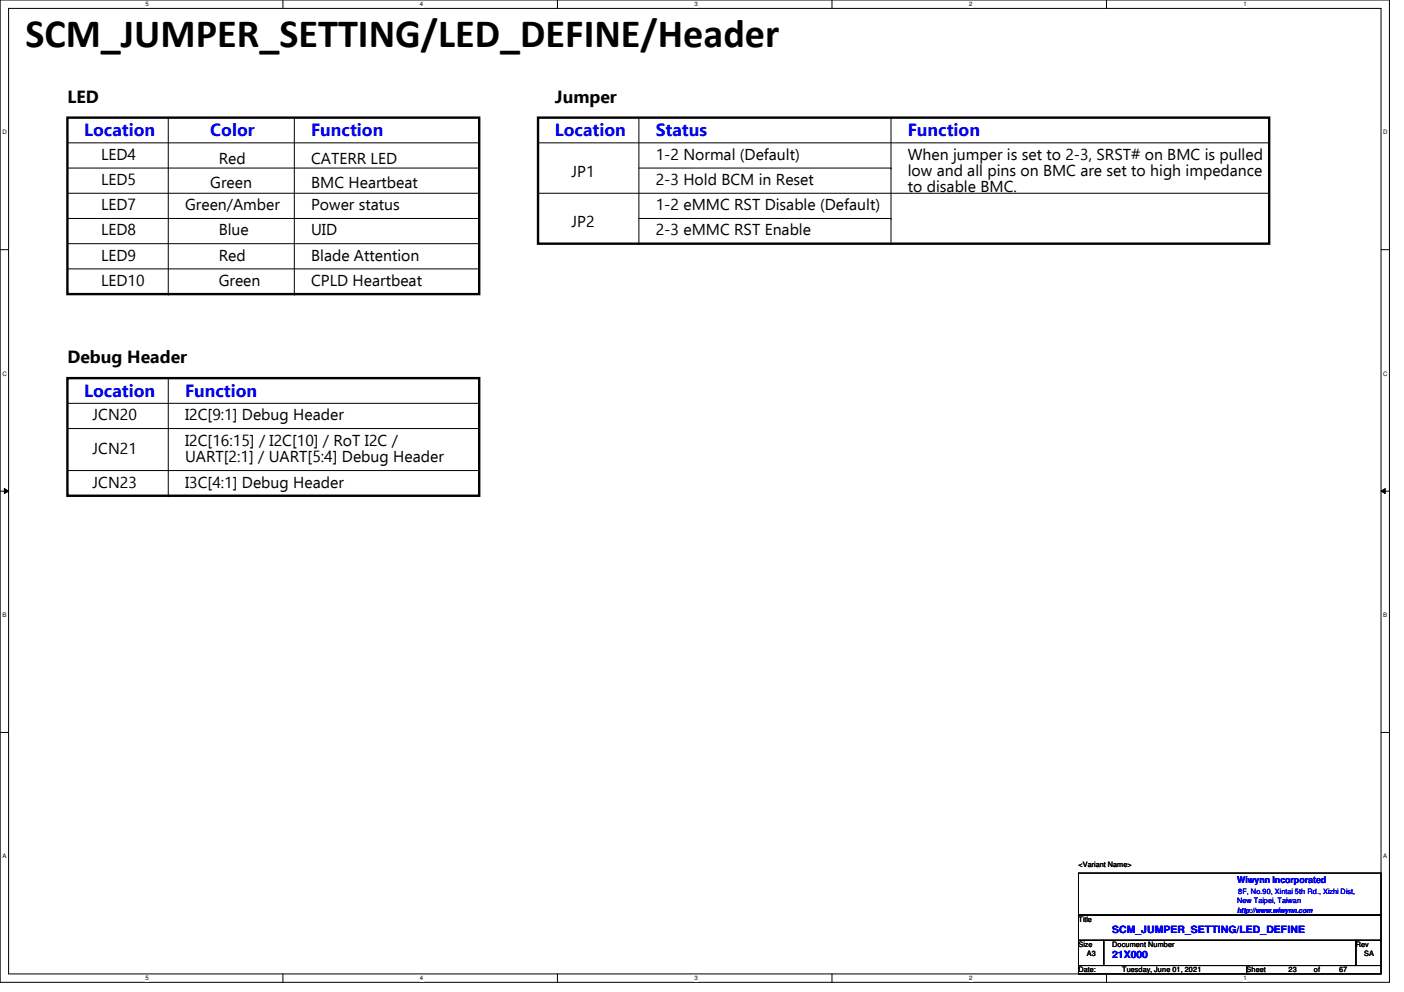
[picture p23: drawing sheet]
<svg xmlns="http://www.w3.org/2000/svg" width="297mm" height="210mm" viewBox="0 0 297 210" stroke-linecap="round" stroke-linejoin="round" font-family="sans-serif">
<defs><g id="words">
<text font-size="8.5" x="5.4" y="9.9">SCM_JUMPER_SETTING/LED_DEFINE/Header</text>
<g font-size="3.7">
<text x="14.3" y="21.8">LED</text>
<text x="117.4" y="21.8">Jumper</text>
<text x="14.3" y="76.9">Debug Header</text>
</g>
<g font-size="3.7" fill="#00f">
<text x="17.8" y="28.9">Location</text>
<text x="44.5" y="28.9">Color</text>
<text x="65.8" y="28.9">Function</text>
<text x="117.4" y="28.9">Location</text>
<text x="138.7" y="28.9">Status</text>
<text x="192.1" y="28.9">Function</text>
<text x="17.8" y="84">Location</text>
<text x="39.2" y="84">Function</text>
</g>
<g font-size="3.3">
<text x="21.4" y="33.8">LED4</text>
<text x="46.3" y="34.7">Red</text>
<text x="65.8" y="34.7">CATERR LED</text>
<text x="138.7" y="33.8">1-2 Normal (Default)</text>
<text x="192.1" y="33.8">When jumper is set to 2-3, SRST# on BMC is pulled</text>
<text x="21.4" y="39.2">LED5</text>
<text x="44.5" y="39.7">Green</text>
<text x="65.8" y="39.7">BMC Heartbeat</text>
<text x="120.9" y="37.4">JP1</text>
<text x="138.7" y="39.2">2-3 Hold BCM in Reset</text>
<text x="192.1" y="37.3">low and all pins on BMC are set to high impedance</text>
<text x="192.1" y="40.7">to disable BMC.</text>
<text x="21.4" y="44.5">LED7</text>
<text x="39.2" y="44.5">Green/Amber</text>
<text x="65.8" y="44.5">Power status</text>
<text x="138.7" y="44.5">1-2 eMMC RST Disable (Default)</text>
<text x="21.4" y="49.8">LED8</text>
<text x="46.3" y="49.8">Blue</text>
<text x="65.8" y="49.8">UID</text>
<text x="120.9" y="48">JP2</text>
<text x="138.7" y="49.8">2-3 eMMC RST Enable</text>
<text x="21.4" y="55.2">LED9</text>
<text x="46.3" y="55.2">Red</text>
<text x="65.8" y="55.2">Blade Attention</text>
<text x="21.4" y="60.5">LED10</text>
<text x="46.3" y="60.5">Green</text>
<text x="65.8" y="60.5">CPLD Heartbeat</text>
<text x="19.6" y="88.9">JCN20</text>
<text x="39.2" y="88.9">I2C[9:1] Debug Header</text>
<text x="39.2" y="94.3">I2C[16:15] / I2C[10] / RoT I2C /</text>
<text x="19.6" y="96.1">JCN21</text>
<text x="39.2" y="97.7">UART[2:1] / UART[5:4] Debug Header</text>
<text x="19.6" y="103.2">JCN23</text>
<text x="39.2" y="103.2">I3C[4:1] Debug Header</text>
</g>
<g font-size="2.1" fill="#00f">
<text x="235.3" y="197.4">SCM_JUMPER_SETTING/LED_DEFINE</text>
<text x="235.3" y="202.7">21X000</text>
</g>
<text font-size="1.9" fill="#00f" x="261.7" y="186.9">Wiwynn Incorporated</text>
<g font-size="1.6">
<text x="228.2" y="183.5">&lt;Variant Name&gt;</text>
<text x="228.2" y="195.1">Title</text>
<text x="228.2" y="200.4">Size</text>
<text x="230" y="202.2">A3</text>
<text x="235.3" y="200.4">Document Number</text>
<text x="286.8" y="200.4">Rev</text>
<text x="288.6" y="202.2">SA</text>
<text x="228.2" y="205.7">Date:</text>
<text x="237.4" y="205.7">Tuesday, June 01, 2021</text>
<text x="263.7" y="205.7">Sheet</text>
<text x="272.6" y="205.7">23</text>
<text x="278" y="205.7">of</text>
<text x="283.3" y="205.7">67</text>
</g>
<g font-size="1.6" fill="#00f">
<text x="261.7" y="191.1">New Taipei, Taiwan</text>
<text x="262" y="189.2">8F, No.90, Xintai 5th Rd., Xizhi Dist,</text>
<text x="261.7" y="193.1">http://www.wiwynn.com</text>
</g>
<g font-size="1.3">
<text x="30.8" y="1.3">5</text>
<text x="88.9" y="1.3">4</text>
<text x="146.9" y="1.3">3</text>
<text x="205" y="1.3">2</text>
<text x="263.1" y="1.3">1</text>
<text x=".5" y="28.4">D</text>
<text x="292.6" y="28.4">D</text>
<text x=".5" y="79.5">C</text>
<text x="292.6" y="79.5">C</text>
<text x=".5" y="130.6">B</text>
<text x="292.6" y="130.6">B</text>
<text x=".5" y="181.7">A</text>
<text x="292.6" y="181.7">A</text>
<text x="30.8" y="207.4">5</text>
<text x="88.9" y="207.4">4</text>
<text x="146.9" y="207.4">3</text>
<text x="205" y="207.4">2</text>
<text x="263.1" y="207.4">1</text>
</g>
</g></defs>
<path d="M0 0h294v207.9h-294zM1.8 1.8h290.4v204.3h-290.4z" fill="none" stroke="#000" stroke-width=".21"/>
<g fill="#fff">
<path d="M30.8 .2h.7v1.4h-.7z"/>
<path d="M30.8 206.2h.7v1.4h-.7z"/>
</g>
<path d="M59.9 0v1.8M59.9 206.1v1.8" fill="none" stroke="#000" stroke-width=".21"/>
<g fill="#fff">
<path d="M88.9 .2h.6v1.4h-.6z"/>
<path d="M88.9 206.2h.6v1.4h-.6z"/>
</g>
<path d="M117.9 0v1.8M117.9 206.1v1.8" fill="none" stroke="#000" stroke-width=".21"/>
<g fill="#fff">
<path d="M146.9 .2h.7v1.4h-.7z"/>
<path d="M146.9 206.2h.7v1.4h-.7z"/>
</g>
<path d="M176 0v1.8M176 206.1v1.8" fill="none" stroke="#000" stroke-width=".21"/>
<g fill="#fff">
<path d="M205 .2h.7v1.4h-.7z"/>
<path d="M205 206.2h.7v1.4h-.7z"/>
</g>
<path d="M234.1 0v1.8M234.1 206.1v1.8" fill="none" stroke="#000" stroke-width=".21"/>
<g fill="#fff">
<path d="M263.1 .2h.7v1.4h-.7z"/>
<path d="M263.1 206.2h.7v1.4h-.7z"/>
<path d="M.5 27.3h.9v1.4h-.9z"/>
<path d="M292.6 27.3h.9v1.4h-.9z"/>
<path d="M.5 78.4h.9v1.4h-.9z"/>
<path d="M292.6 78.4h.9v1.4h-.9z"/>
</g>
<path d="M0 52.8h1.8M292.2 52.8h1.8" fill="none" stroke="#000" stroke-width=".21"/>
<g fill="#fff">
<path d="M.5 129.5h.8v1.4h-.8z"/>
<path d="M292.6 129.5h.9v1.4h-.9z"/>
</g>
<path d="M0 103.9h1.8M.9 103.4l.9 .5-.9 .5zM292.2 103.9l.9-.5v1zM292.2 103.9h1.8" fill="none" stroke="#000" stroke-width=".21"/>
<path d="M.9 103.4l.9 .5-.9 .5zM292.2 103.9l.9-.5v1z" fill="#000"/>
<g fill="#fff">
<path d="M.5 180.5h.8v1.4h-.8z"/>
<path d="M292.6 180.5h.9v1.4h-.9z"/>
</g>
<g fill="none" stroke="#000" stroke-width=".21">
<path d="M14.3 30.2h87.1M14.3 35.6h87.1M35.6 24.9v37.3M62.3 24.9v37.3M101.4 30.2h.1M101.4 35.6h.1M113.8 30.2h154.7M135.2 35.6h53.3M135.2 24.9v26.7M188.5 35.6h.1M188.5 24.9v26.7M268.5 30.2h.1"/>
<path d="M14.3 40.9h87.1M14.3 46.2h87.1M14.3 51.6h87.1M14.3 56.9h87.1M101.4 40.9h.1M101.4 46.2h.1M101.4 51.6h.1M101.4 56.9h.1M113.8 40.9h154.7M135.2 51.6h.1M135.2 46.2h53.3M188.5 51.6h.1"/>
<path d="M188.5 46.2h.1M268.5 40.9h.1M35.6 62.2h.1M62.3 62.2h.1M14.3 85.3h87.1M14.3 90.7h87.1M14.3 99.6h87.1M35.6 80v24.9M101.4 85.3h.1M101.4 90.7h.1M101.4 99.6h.1M35.6 104.9h.1"/>
<path d="M0 155h1.8M292.2 155h1.8M228.2 184.7h64v8.9h-64zM228.2 193.6h64v5.4h-64zM228.2 199h5.3v5.3h-5.3zM233.5 199h53.3v5.3h-53.3zM286.8 199h5.4v5.3h-5.4zM228.2 204.3h35.5v1.8h-35.5zM263.7 204.3h28.5v1.8h-28.5z"/>
</g>
<path d="M14.3 24.9h87.1v37.3h-87.1zM113.8 24.9h154.7v26.7h-154.7zM14.3 80h87.1v24.9h-87.1z" fill="none" stroke="#000" stroke-width=".51"/>
<use href="#words"/>
</svg>
